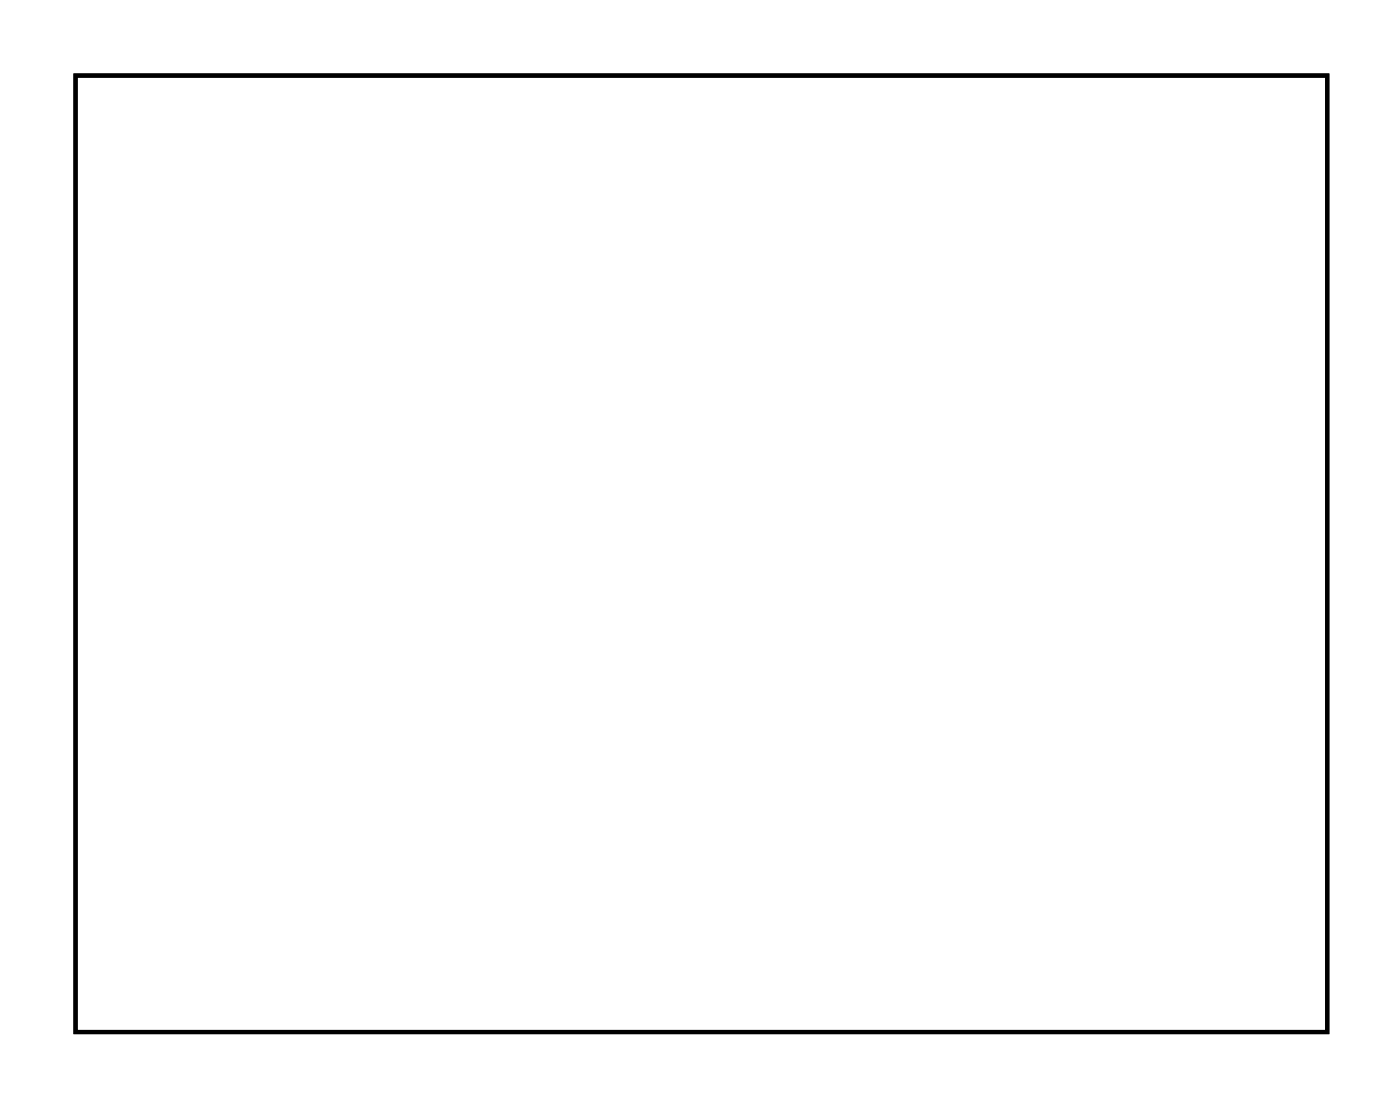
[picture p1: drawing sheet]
<svg xmlns="http://www.w3.org/2000/svg" width="67mm" height="53mm" viewBox="0 0 67 53" stroke-linecap="round" stroke-linejoin="round" font-family="sans-serif">
<path d="M3.6 3.6h60.3v46.1h-60.3z" fill="none" stroke="#000" stroke-width=".2"/>
<path d="M3.6 3.6v46.1h60.3v-46.1zM3.6 3.6h60.3v46.1h-60.3z" fill="#000"/>
<circle cx="57" cy="7.7" r=".74" fill="#fff"/>
<circle cx="57" cy="7.7" r=".74" fill="none" stroke="#fff" stroke-width=".69" stroke-linecap="butt"/>
<circle cx="54.5" cy="7.7" r=".74" fill="#fff"/>
<circle cx="54.5" cy="7.7" r=".74" fill="none" stroke="#fff" stroke-width=".69" stroke-linecap="butt"/>
<circle cx="52" cy="7.7" r=".74" fill="#fff"/>
<circle cx="52" cy="7.7" r=".74" fill="none" stroke="#fff" stroke-width=".69" stroke-linecap="butt"/>
<circle cx="49.4" cy="7.7" r=".74" fill="#fff"/>
<circle cx="49.4" cy="7.7" r=".74" fill="none" stroke="#fff" stroke-width=".69" stroke-linecap="butt"/>
<circle cx="46.9" cy="7.7" r=".74" fill="#fff"/>
<circle cx="46.9" cy="7.7" r=".74" fill="none" stroke="#fff" stroke-width=".69" stroke-linecap="butt"/>
<circle cx="44.3" cy="7.7" r=".74" fill="#fff"/>
<circle cx="44.3" cy="7.7" r=".74" fill="none" stroke="#fff" stroke-width=".69" stroke-linecap="butt"/>
<circle cx="41.8" cy="7.7" r=".74" fill="#fff"/>
<circle cx="41.8" cy="7.7" r=".74" fill="none" stroke="#fff" stroke-width=".69" stroke-linecap="butt"/>
<circle cx="39.3" cy="7.7" r=".74" fill="#fff"/>
<circle cx="39.3" cy="7.7" r=".74" fill="none" stroke="#fff" stroke-width=".69" stroke-linecap="butt"/>
<circle cx="36.7" cy="7.7" r=".74" fill="#fff"/>
<circle cx="36.7" cy="7.7" r=".74" fill="none" stroke="#fff" stroke-width=".69" stroke-linecap="butt"/>
<circle cx="34.2" cy="7.7" r=".74" fill="#fff"/>
<circle cx="34.2" cy="7.7" r=".74" fill="none" stroke="#fff" stroke-width=".69" stroke-linecap="butt"/>
<circle cx="31.6" cy="7.7" r=".74" fill="#fff"/>
<circle cx="31.6" cy="7.7" r=".74" fill="none" stroke="#fff" stroke-width=".69" stroke-linecap="butt"/>
<circle cx="29.1" cy="7.7" r=".74" fill="#fff"/>
<circle cx="29.1" cy="7.7" r=".74" fill="none" stroke="#fff" stroke-width=".69" stroke-linecap="butt"/>
<circle cx="26.6" cy="7.7" r=".74" fill="#fff"/>
<circle cx="26.6" cy="7.7" r=".74" fill="none" stroke="#fff" stroke-width=".69" stroke-linecap="butt"/>
<circle cx="24" cy="7.7" r=".74" fill="#fff"/>
<circle cx="24" cy="7.7" r=".74" fill="none" stroke="#fff" stroke-width=".69" stroke-linecap="butt"/>
<circle cx="21.5" cy="7.7" r=".74" fill="#fff"/>
<circle cx="21.5" cy="7.7" r=".74" fill="none" stroke="#fff" stroke-width=".69" stroke-linecap="butt"/>
<circle cx="18.9" cy="7.7" r=".74" fill="#fff"/>
<circle cx="18.9" cy="7.7" r=".74" fill="none" stroke="#fff" stroke-width=".69" stroke-linecap="butt"/>
<circle cx="16.4" cy="7.7" r=".74" fill="#fff"/>
<circle cx="16.4" cy="7.7" r=".74" fill="none" stroke="#fff" stroke-width=".69" stroke-linecap="butt"/>
<circle cx="13.9" cy="7.7" r=".74" fill="#fff"/>
<circle cx="13.9" cy="7.7" r=".74" fill="none" stroke="#fff" stroke-width=".69" stroke-linecap="butt"/>
<circle cx="11.3" cy="7.7" r=".74" fill="#fff"/>
<circle cx="11.3" cy="7.7" r=".74" fill="none" stroke="#fff" stroke-width=".69" stroke-linecap="butt"/>
<circle cx="8.8" cy="7.7" r=".74" fill="#fff"/>
<circle cx="8.8" cy="7.7" r=".74" fill="none" stroke="#fff" stroke-width=".69" stroke-linecap="butt"/>
<circle cx="8.8" cy="5.2" r=".74" fill="#fff"/>
<circle cx="8.8" cy="5.2" r=".74" fill="none" stroke="#fff" stroke-width=".69" stroke-linecap="butt"/>
<circle cx="11.3" cy="5.2" r=".74" fill="#fff"/>
<circle cx="11.3" cy="5.2" r=".74" fill="none" stroke="#fff" stroke-width=".69" stroke-linecap="butt"/>
<circle cx="13.9" cy="5.2" r=".74" fill="#fff"/>
<circle cx="13.9" cy="5.2" r=".74" fill="none" stroke="#fff" stroke-width=".69" stroke-linecap="butt"/>
<circle cx="16.4" cy="5.2" r=".74" fill="#fff"/>
<circle cx="16.4" cy="5.2" r=".74" fill="none" stroke="#fff" stroke-width=".69" stroke-linecap="butt"/>
<circle cx="18.9" cy="5.2" r=".74" fill="#fff"/>
<circle cx="18.9" cy="5.2" r=".74" fill="none" stroke="#fff" stroke-width=".69" stroke-linecap="butt"/>
<circle cx="21.5" cy="5.2" r=".74" fill="#fff"/>
<circle cx="21.5" cy="5.2" r=".74" fill="none" stroke="#fff" stroke-width=".69" stroke-linecap="butt"/>
<circle cx="24" cy="5.2" r=".74" fill="#fff"/>
<circle cx="24" cy="5.2" r=".74" fill="none" stroke="#fff" stroke-width=".69" stroke-linecap="butt"/>
<circle cx="26.6" cy="5.2" r=".74" fill="#fff"/>
<circle cx="26.6" cy="5.2" r=".74" fill="none" stroke="#fff" stroke-width=".69" stroke-linecap="butt"/>
<circle cx="29.1" cy="5.2" r=".74" fill="#fff"/>
<circle cx="29.1" cy="5.2" r=".74" fill="none" stroke="#fff" stroke-width=".69" stroke-linecap="butt"/>
<circle cx="31.6" cy="5.2" r=".74" fill="#fff"/>
<circle cx="31.6" cy="5.2" r=".74" fill="none" stroke="#fff" stroke-width=".69" stroke-linecap="butt"/>
<circle cx="34.2" cy="5.2" r=".74" fill="#fff"/>
<circle cx="34.2" cy="5.2" r=".74" fill="none" stroke="#fff" stroke-width=".69" stroke-linecap="butt"/>
<circle cx="36.7" cy="5.2" r=".74" fill="#fff"/>
<circle cx="36.7" cy="5.2" r=".74" fill="none" stroke="#fff" stroke-width=".69" stroke-linecap="butt"/>
<circle cx="39.3" cy="5.2" r=".74" fill="#fff"/>
<circle cx="39.3" cy="5.2" r=".74" fill="none" stroke="#fff" stroke-width=".69" stroke-linecap="butt"/>
<circle cx="41.8" cy="5.2" r=".74" fill="#fff"/>
<circle cx="41.8" cy="5.2" r=".74" fill="none" stroke="#fff" stroke-width=".69" stroke-linecap="butt"/>
<circle cx="44.3" cy="5.2" r=".74" fill="#fff"/>
<circle cx="44.3" cy="5.2" r=".74" fill="none" stroke="#fff" stroke-width=".69" stroke-linecap="butt"/>
<circle cx="46.9" cy="5.2" r=".74" fill="#fff"/>
<circle cx="46.9" cy="5.2" r=".74" fill="none" stroke="#fff" stroke-width=".69" stroke-linecap="butt"/>
<circle cx="49.4" cy="5.2" r=".74" fill="#fff"/>
<circle cx="49.4" cy="5.2" r=".74" fill="none" stroke="#fff" stroke-width=".69" stroke-linecap="butt"/>
<circle cx="52" cy="5.2" r=".74" fill="#fff"/>
<circle cx="52" cy="5.2" r=".74" fill="none" stroke="#fff" stroke-width=".69" stroke-linecap="butt"/>
<circle cx="54.5" cy="5.2" r=".74" fill="#fff"/>
<circle cx="54.5" cy="5.2" r=".74" fill="none" stroke="#fff" stroke-width=".69" stroke-linecap="butt"/>
<circle cx="57" cy="5.2" r=".74" fill="#fff"/>
<circle cx="57" cy="5.2" r=".74" fill="none" stroke="#fff" stroke-width=".69" stroke-linecap="butt"/>
<circle cx="8.8" cy="15.3" r=".6" fill="#fff"/>
<circle cx="8.8" cy="15.3" r=".6" fill="none" stroke="#fff" stroke-width=".65" stroke-linecap="butt"/>
<path d="M8.2 14.7h1.2v1.2h-1.2z" fill="#fff"/>
<path d="M8.2 14.7h1.2v1.2h-1.2z" fill="none" stroke="#fff" stroke-width=".65" stroke-linecap="butt"/>
<circle cx="8.8" cy="17.8" r=".6" fill="#fff"/>
<circle cx="8.8" cy="17.8" r=".6" fill="none" stroke="#fff" stroke-width=".65" stroke-linecap="butt"/>
<circle cx="24" cy="15.3" r=".6" fill="#fff"/>
<circle cx="24" cy="15.3" r=".6" fill="none" stroke="#fff" stroke-width=".65" stroke-linecap="butt"/>
<path d="M23.4 14.7h1.2v1.2h-1.2z" fill="#fff"/>
<path d="M23.4 14.7h1.2v1.2h-1.2z" fill="none" stroke="#fff" stroke-width=".65" stroke-linecap="butt"/>
<circle cx="24" cy="17.8" r=".6" fill="#fff"/>
<circle cx="24" cy="17.8" r=".6" fill="none" stroke="#fff" stroke-width=".65" stroke-linecap="butt"/>
<circle cx="16.4" cy="15.3" r=".6" fill="#fff"/>
<circle cx="16.4" cy="15.3" r=".6" fill="none" stroke="#fff" stroke-width=".65" stroke-linecap="butt"/>
<path d="M15.8 14.7h1.2v1.2h-1.2z" fill="#fff"/>
<path d="M15.8 14.7h1.2v1.2h-1.2z" fill="none" stroke="#fff" stroke-width=".65" stroke-linecap="butt"/>
<circle cx="16.4" cy="17.8" r=".6" fill="#fff"/>
<circle cx="16.4" cy="17.8" r=".6" fill="none" stroke="#fff" stroke-width=".65" stroke-linecap="butt"/>
<circle cx="16.4" cy="33.1" r=".7" fill="#fff"/>
<circle cx="16.4" cy="33.1" r=".7" fill="none" stroke="#fff" stroke-width=".76" stroke-linecap="butt"/>
<circle cx="16.4" cy="22.9" r=".7" fill="#fff"/>
<circle cx="16.4" cy="22.9" r=".7" fill="none" stroke="#fff" stroke-width=".76" stroke-linecap="butt"/>
<circle cx="8.8" cy="33.1" r=".7" fill="#fff"/>
<circle cx="8.8" cy="33.1" r=".7" fill="none" stroke="#fff" stroke-width=".76" stroke-linecap="butt"/>
<circle cx="8.8" cy="22.9" r=".7" fill="#fff"/>
<circle cx="8.8" cy="22.9" r=".7" fill="none" stroke="#fff" stroke-width=".76" stroke-linecap="butt"/>
<circle cx="24" cy="33.1" r=".7" fill="#fff"/>
<circle cx="24" cy="33.1" r=".7" fill="none" stroke="#fff" stroke-width=".76" stroke-linecap="butt"/>
<circle cx="24" cy="22.9" r=".7" fill="#fff"/>
<circle cx="24" cy="22.9" r=".7" fill="none" stroke="#fff" stroke-width=".76" stroke-linecap="butt"/>
<circle cx="41.8" cy="45.6" r=".69" fill="#fff"/>
<circle cx="41.8" cy="45.6" r=".69" fill="none" stroke="#fff" stroke-width=".75" stroke-linecap="butt"/>
<circle cx="39.3" cy="45.8" r=".69" fill="#fff"/>
<circle cx="39.3" cy="45.8" r=".69" fill="none" stroke="#fff" stroke-width=".75" stroke-linecap="butt"/>
<circle cx="36.7" cy="45.6" r=".69" fill="#fff"/>
<circle cx="36.7" cy="45.6" r=".69" fill="none" stroke="#fff" stroke-width=".75" stroke-linecap="butt"/>
<circle cx="34.2" cy="45.8" r=".69" fill="#fff"/>
<circle cx="34.2" cy="45.8" r=".69" fill="none" stroke="#fff" stroke-width=".75" stroke-linecap="butt"/>
<circle cx="31.6" cy="45.6" r=".69" fill="#fff"/>
<circle cx="31.6" cy="45.6" r=".69" fill="none" stroke="#fff" stroke-width=".75" stroke-linecap="butt"/>
<circle cx="29.1" cy="45.8" r=".69" fill="#fff"/>
<circle cx="29.1" cy="45.8" r=".69" fill="none" stroke="#fff" stroke-width=".75" stroke-linecap="butt"/>
<circle cx="26.6" cy="45.6" r=".69" fill="#fff"/>
<circle cx="26.6" cy="45.6" r=".69" fill="none" stroke="#fff" stroke-width=".75" stroke-linecap="butt"/>
<circle cx="24" cy="45.8" r=".69" fill="#fff"/>
<circle cx="24" cy="45.8" r=".69" fill="none" stroke="#fff" stroke-width=".75" stroke-linecap="butt"/>
<circle cx="21.5" cy="45.6" r=".69" fill="#fff"/>
<circle cx="21.5" cy="45.6" r=".69" fill="none" stroke="#fff" stroke-width=".75" stroke-linecap="butt"/>
<circle cx="18.9" cy="45.8" r=".69" fill="#fff"/>
<circle cx="18.9" cy="45.8" r=".69" fill="none" stroke="#fff" stroke-width=".75" stroke-linecap="butt"/>
<circle cx="16.4" cy="45.6" r=".69" fill="#fff"/>
<circle cx="16.4" cy="45.6" r=".69" fill="none" stroke="#fff" stroke-width=".75" stroke-linecap="butt"/>
<circle cx="13.9" cy="45.8" r=".69" fill="#fff"/>
<circle cx="13.9" cy="45.8" r=".69" fill="none" stroke="#fff" stroke-width=".75" stroke-linecap="butt"/>
<circle cx="25.9" cy="36.8" r=".35" fill="#fff"/>
<circle cx="25.9" cy="36.8" r=".35" fill="none" stroke="#fff" stroke-width=".55"/>
<circle cx="27.7" cy="28.8" r=".35" fill="#fff"/>
<circle cx="27.7" cy="28.8" r=".35" fill="none" stroke="#fff" stroke-width=".55"/>
</svg>
